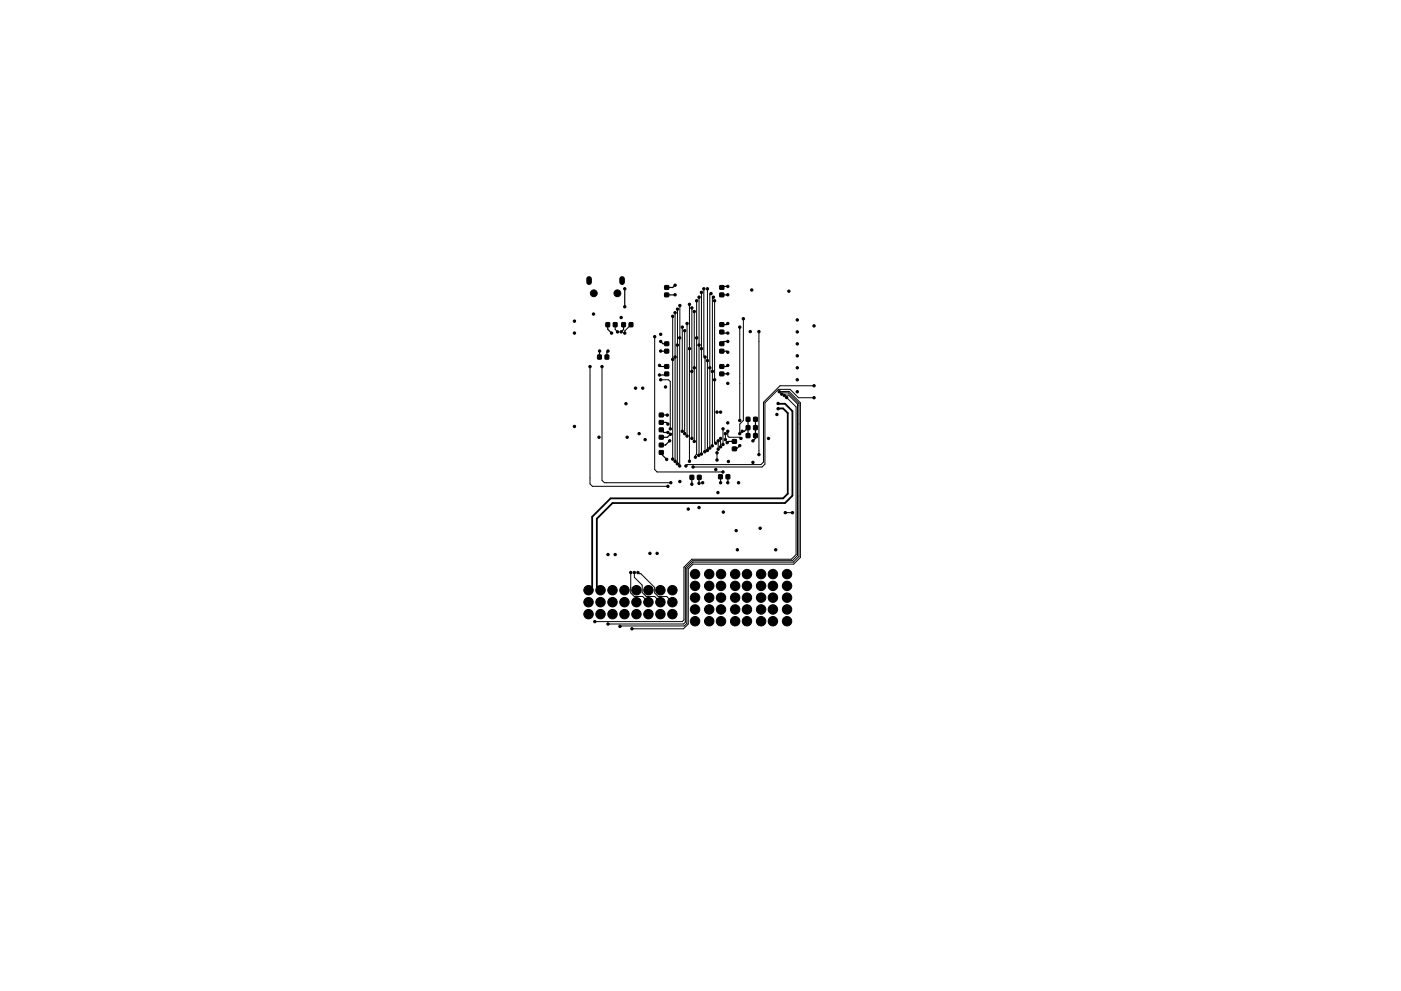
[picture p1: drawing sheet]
<svg xmlns="http://www.w3.org/2000/svg" width="297mm" height="210mm" viewBox="0 0 297 210" stroke-linecap="round" stroke-linejoin="round" font-family="sans-serif">
<g fill="#000" stroke="#000" stroke-width=".21">
<path d="M126.7 75.3l.8 .1v.8l-.8-.1zM128.3 75.3l.8 .1-.1 .8-.7-.1zM128.5 68.5h.7v.8h-.7zM130.1 68.5h.7v.8h-.8zM131.8 68.5h.8v.8h-.8zM133.4 68.5h.8l-.1 .8h-.7zM140.9 60.6h.8l.1 .7-.8 .1zM140.9 62.2h.8l.1 .7-.8 .1zM140.9 74.1h.8l.1 .8h-.8zM140.9 72.6l.8-.1 .1 .8h-.8zM140.9 79l.8-.1 .1 .8h-.8zM140.9 77.4h.8l.1 .7h-.8z"/>
<path d="M152.6 68.5h.8l.1 .7-.9 .1zM152.6 70.1h.8l.1 .7h-.9zM152.6 77.4h.8l.1 .7h-.9zM152.6 79l.8-.1 .1 .8h-.9zM152.6 62.2h.8l.1 .7-.9 .1zM152.6 60.6h.8l.1 .7-.9 .1zM152.6 72.6l.8-.1 .1 .8h-.9zM152.6 74.1h.8l.1 .8h-.9zM139.8 89.2h.8v.8h-.8zM139.8 87.7h.8v.7h-.8zM139.8 90.8h.8v.8h-.8zM139.8 92.4h.8v.7l-.8 .1z"/>
<path d="M139.8 94h.8v.8h-.8zM139.8 95.6h.8v.8h-.8zM155.3 93.3h.8v.7h-.8zM155.3 94.9l.8-.1v.8h-.8zM158.2 92h.8v.9l-.8-.1zM158.2 90.3h.8v.9l-.8-.1zM158.2 88.5l.8 .1v.8h-.8zM159.8 92h.8l-.1 .9-.7-.1zM159.8 90.3h.8l-.1 .9-.7-.1zM159.8 88.5l.8 .1-.1 .8h-.7zM146.3 100.9h.8l-.1 .8h-.7zM147.9 100.9h.7v.8h-.7z"/>
<path d="M152.4 100.7l.7 .1v.8l-.7-.1zM154 100.7l.7 .1v.8l-.8-.1z"/>
<circle cx="121.8" cy="68.1" r=".25"/>
<circle cx="121.8" cy="70.7" r=".25"/>
<circle cx="125.1" cy="77.8" r=".25"/>
<circle cx="125.8" cy="66.6" r=".25"/>
<circle cx="125.9" cy="62.2" r=".72"/>
<circle cx="127.1" cy="74.5" r=".25"/>
<circle cx="127.6" cy="77.8" r=".25"/>
<circle cx="128.9" cy="74.5" r=".25"/>
<circle cx="129.7" cy="70.7" r=".25"/>
<circle cx="130.9" cy="62.2" r=".72"/>
<circle cx="130.9" cy="70.4" r=".25"/>
<circle cx="131.7" cy="70.4" r=".25"/>
<circle cx="131.7" cy="67.4" r=".25"/>
<circle cx="132.5" cy="70.7" r=".25"/>
<circle cx="132.5" cy="65.1" r=".25"/>
<circle cx="132.5" cy="61.3" r=".25"/>
<circle cx="138.8" cy="71.4" r=".25"/>
<circle cx="139.8" cy="77.5" r=".25"/>
<circle cx="139.8" cy="79.6" r=".25"/>
<circle cx="140.1" cy="70.9" r=".25"/>
<circle cx="140.1" cy="74.5" r=".25"/>
<circle cx="140.1" cy="72.4" r=".25"/>
<circle cx="142.6" cy="67.1" r=".25"/>
<circle cx="142.6" cy="76.3" r=".25"/>
<circle cx="143.1" cy="66.4" r=".25"/>
<circle cx="143.1" cy="75.7" r=".25"/>
<circle cx="143.1" cy="62.5" r=".25"/>
<circle cx="143.1" cy="60.5" r=".25"/>
<circle cx="143.6" cy="73.2" r=".25"/>
<circle cx="143.6" cy="65.6" r=".25"/>
<circle cx="144.1" cy="71.7" r=".25"/>
<circle cx="144.1" cy="64.8" r=".25"/>
<circle cx="144.7" cy="69.4" r=".25"/>
<circle cx="145.2" cy="70.2" r=".25"/>
<circle cx="145.7" cy="68.6" r=".25"/>
<circle cx="146.2" cy="64.6" r=".25"/>
<circle cx="146.2" cy="74" r=".25"/>
<circle cx="146.7" cy="65.3" r=".25"/>
<circle cx="146.7" cy="78.8" r=".25"/>
<circle cx="147.2" cy="78" r=".25"/>
<circle cx="147.2" cy="66.1" r=".25"/>
<circle cx="147.7" cy="71.7" r=".25"/>
<circle cx="147.7" cy="63.8" r=".25"/>
<circle cx="148.2" cy="63" r=".25"/>
<circle cx="148.2" cy="73.2" r=".25"/>
<circle cx="148.7" cy="74" r=".25"/>
<circle cx="148.7" cy="62" r=".25"/>
<circle cx="149.2" cy="61.3" r=".25"/>
<circle cx="149.5" cy="75.7" r=".25"/>
<circle cx="150" cy="76.5" r=".25"/>
<circle cx="150" cy="61.3" r=".25"/>
<circle cx="150.5" cy="78" r=".25"/>
<circle cx="150.7" cy="62.3" r=".25"/>
<circle cx="151" cy="78.8" r=".25"/>
<circle cx="151.3" cy="63" r=".25"/>
<circle cx="151.5" cy="63.8" r=".25"/>
<circle cx="154.3" cy="62.5" r=".25"/>
<circle cx="154.3" cy="68.6" r=".25"/>
<circle cx="154.3" cy="72.4" r=".25"/>
<circle cx="154.3" cy="60.8" r=".25"/>
<circle cx="154.3" cy="79.3" r=".25"/>
<circle cx="154.3" cy="70.7" r=".25"/>
<circle cx="154.3" cy="74.7" r=".25"/>
<circle cx="154.3" cy="77.5" r=".25"/>
<circle cx="156.8" cy="69.4" r=".25"/>
<circle cx="157.6" cy="67.6" r=".25"/>
<circle cx="159.1" cy="70.4" r=".25"/>
<circle cx="159.4" cy="61.5" r=".25"/>
<circle cx="160.9" cy="70.4" r=".25"/>
<circle cx="167.3" cy="61.8" r=".25"/>
<circle cx="169" cy="78" r=".25"/>
<circle cx="169" cy="67.9" r=".25"/>
<circle cx="169" cy="70.4" r=".25"/>
<circle cx="169" cy="75.5" r=".25"/>
<circle cx="169" cy="73" r=".25"/>
<circle cx="172.6" cy="69.1" r=".25"/>
<circle cx="121.8" cy="90.5" r=".25"/>
<circle cx="127" cy="92.8" r=".25"/>
<circle cx="132.7" cy="85.7" r=".25"/>
<circle cx="133" cy="92.8" r=".25"/>
<circle cx="134.7" cy="82.4" r=".25"/>
<circle cx="135.5" cy="92" r=".25"/>
<circle cx="136.3" cy="82.4" r=".25"/>
<circle cx="136.8" cy="93.3" r=".25"/>
<circle cx="140.1" cy="80.6" r=".25"/>
<circle cx="141.1" cy="82.1" r=".25"/>
<circle cx="141.4" cy="97.5" r=".25"/>
<circle cx="141.5" cy="88.1" r=".25"/>
<circle cx="141.6" cy="91.8" r=".25"/>
<circle cx="141.6" cy="90" r=".25"/>
<circle cx="142" cy="93.5" r=".25"/>
<circle cx="142.1" cy="91" r=".25"/>
<circle cx="142.2" cy="92.1" r=".25"/>
<circle cx="142.6" cy="97.4" r=".25"/>
<circle cx="143.1" cy="97.9" r=".25"/>
<circle cx="143.6" cy="98.4" r=".25"/>
<circle cx="144.1" cy="98.9" r=".25"/>
<circle cx="144.7" cy="91.5" r=".25"/>
<circle cx="145.2" cy="92" r=".25"/>
<circle cx="145.4" cy="98.9" r=".25"/>
<circle cx="145.7" cy="92.5" r=".25"/>
<circle cx="146.2" cy="97.9" r=".25"/>
<circle cx="146.7" cy="93" r=".25"/>
<circle cx="146.9" cy="99.1" r=".25"/>
<circle cx="147.2" cy="93.7" r=".25"/>
<circle cx="147.4" cy="97" r=".25"/>
<circle cx="148.1" cy="96.6" r=".25"/>
<circle cx="148.7" cy="96.3" r=".25"/>
<circle cx="149.4" cy="95.8" r=".25"/>
<circle cx="150" cy="95.6" r=".25"/>
<circle cx="150.5" cy="95.1" r=".25"/>
<circle cx="151" cy="94.6" r=".25"/>
<circle cx="151.5" cy="80.6" r=".25"/>
<circle cx="151.8" cy="99.6" r=".25"/>
<circle cx="151.8" cy="94" r=".25"/>
<circle cx="152" cy="87.4" r=".25"/>
<circle cx="152" cy="97.6" r=".25"/>
<circle cx="152" cy="96.1" r=".25"/>
<circle cx="152.3" cy="95.3" r=".25"/>
<circle cx="152.3" cy="93.5" r=".25"/>
<circle cx="152.8" cy="94.8" r=".25"/>
<circle cx="152.8" cy="87.4" r=".25"/>
<circle cx="152.8" cy="93" r=".25"/>
<circle cx="153.3" cy="94.3" r=".25"/>
<circle cx="153.3" cy="91" r=".25"/>
<circle cx="153.8" cy="93.3" r=".25"/>
<circle cx="153.8" cy="92" r=".25"/>
<circle cx="154.2" cy="93.9" r=".25"/>
<circle cx="154.3" cy="89.7" r=".25"/>
<circle cx="154.3" cy="81.3" r=".25"/>
<circle cx="154.3" cy="91.5" r=".25"/>
<circle cx="154.4" cy="97.9" r=".25"/>
<circle cx="156.8" cy="89.2" r=".25"/>
<circle cx="156.8" cy="92" r=".25"/>
<circle cx="156.8" cy="94.5" r=".25"/>
<circle cx="157.1" cy="93" r=".25"/>
<circle cx="157.4" cy="91.5" r=".25"/>
<circle cx="159.6" cy="98.1" r=".25"/>
<circle cx="159.6" cy="93.5" r=".25"/>
<circle cx="160.9" cy="96.5" r=".25"/>
<circle cx="162.9" cy="93" r=".25"/>
<circle cx="164.7" cy="87.9" r=".25"/>
<circle cx="165" cy="86.7" r=".25"/>
<circle cx="165" cy="85.6" r=".25"/>
<circle cx="165.2" cy="83.1" r=".25"/>
<circle cx="165.7" cy="83.6" r=".25"/>
<circle cx="166.3" cy="83.9" r=".25"/>
<circle cx="166.8" cy="84.3" r=".25"/>
<circle cx="169" cy="80.6" r=".25"/>
<circle cx="169" cy="83.1" r=".25"/>
<circle cx="172.6" cy="84.4" r=".25"/>
<circle cx="172.6" cy="81.8" r=".25"/>
<circle cx="128.9" cy="117.7" r=".25"/>
<circle cx="130.4" cy="117.7" r=".25"/>
<circle cx="137.8" cy="117.4" r=".25"/>
<circle cx="139.3" cy="117.4" r=".25"/>
<circle cx="141.6" cy="103.2" r=".25"/>
<circle cx="142.2" cy="102.4" r=".25"/>
<circle cx="144.1" cy="102.2" r=".25"/>
<circle cx="145.9" cy="108" r=".25"/>
<circle cx="146.7" cy="102.7" r=".25"/>
<circle cx="148.2" cy="102.5" r=".25"/>
<circle cx="148.2" cy="107.7" r=".25"/>
<circle cx="149" cy="102.4" r=".25"/>
<circle cx="152.2" cy="104.5" r=".25"/>
<circle cx="152.8" cy="102.4" r=".25"/>
<circle cx="153.3" cy="100.1" r=".25"/>
<circle cx="153.4" cy="108.6" r=".25"/>
<circle cx="154.3" cy="102.4" r=".25"/>
<circle cx="156.1" cy="112.6" r=".25"/>
<circle cx="156.3" cy="116.6" r=".25"/>
<circle cx="156.6" cy="102.4" r=".25"/>
<circle cx="161.2" cy="112.1" r=".25"/>
<circle cx="164.5" cy="116.6" r=".25"/>
<circle cx="166.5" cy="108.8" r=".25"/>
<circle cx="168" cy="108.8" r=".25"/>
<circle cx="124.8" cy="130.3" r="1"/>
<circle cx="124.8" cy="127.8" r="1"/>
<circle cx="124.8" cy="125.2" r="1"/>
<circle cx="126.1" cy="131.9" r=".25"/>
<circle cx="127.3" cy="125.2" r="1"/>
<circle cx="127.3" cy="127.8" r="1"/>
<circle cx="127.3" cy="130.3" r="1"/>
<circle cx="128.9" cy="132.4" r=".25"/>
<circle cx="129.9" cy="125.2" r="1"/>
<circle cx="129.9" cy="127.8" r="1"/>
<circle cx="129.9" cy="130.3" r="1"/>
<circle cx="131.4" cy="132.9" r=".25"/>
<circle cx="132.4" cy="127.8" r="1"/>
<circle cx="132.4" cy="125.2" r="1"/>
<circle cx="132.4" cy="130.3" r="1"/>
<circle cx="133.7" cy="121.5" r=".25"/>
<circle cx="134" cy="133.4" r=".25"/>
<circle cx="134.5" cy="121.5" r=".25"/>
<circle cx="134.9" cy="127.8" r="1"/>
<circle cx="134.9" cy="125.2" r="1"/>
<circle cx="134.9" cy="130.3" r="1"/>
<circle cx="135.3" cy="121.5" r=".25"/>
<circle cx="137.5" cy="125.2" r="1"/>
<circle cx="137.5" cy="127.8" r="1"/>
<circle cx="137.5" cy="130.3" r="1"/>
<circle cx="140" cy="130.3" r="1"/>
<circle cx="140" cy="125.2" r="1"/>
<circle cx="140" cy="127.8" r="1"/>
<circle cx="142.6" cy="125.2" r="1"/>
<circle cx="142.6" cy="130.3" r="1"/>
<circle cx="142.6" cy="127.8" r="1"/>
<circle cx="147.4" cy="131.8" r="1"/>
<circle cx="147.4" cy="126.8" r="1"/>
<circle cx="147.4" cy="121.8" r="1"/>
<circle cx="147.4" cy="129.3" r="1"/>
<circle cx="147.4" cy="124.3" r="1"/>
<circle cx="150.4" cy="131.8" r="1"/>
<circle cx="150.4" cy="126.8" r="1"/>
<circle cx="150.4" cy="121.8" r="1"/>
<circle cx="150.4" cy="129.3" r="1"/>
<circle cx="150.4" cy="124.3" r="1"/>
<circle cx="152.9" cy="121.8" r="1"/>
<circle cx="152.9" cy="126.8" r="1"/>
<circle cx="152.9" cy="131.8" r="1"/>
<circle cx="152.9" cy="129.3" r="1"/>
<circle cx="152.9" cy="124.3" r="1"/>
<circle cx="155.9" cy="121.8" r="1"/>
<circle cx="155.9" cy="131.8" r="1"/>
<circle cx="155.9" cy="126.8" r="1"/>
<circle cx="155.9" cy="129.3" r="1"/>
<circle cx="155.9" cy="124.3" r="1"/>
<circle cx="158.4" cy="131.8" r="1"/>
<circle cx="158.4" cy="121.8" r="1"/>
<circle cx="158.4" cy="126.8" r="1"/>
<circle cx="158.4" cy="129.3" r="1"/>
<circle cx="158.4" cy="124.3" r="1"/>
<circle cx="161.4" cy="121.8" r="1"/>
<circle cx="161.4" cy="131.8" r="1"/>
<circle cx="161.4" cy="126.8" r="1"/>
<circle cx="161.4" cy="129.3" r="1"/>
<circle cx="161.4" cy="124.3" r="1"/>
<circle cx="163.9" cy="131.8" r="1"/>
<circle cx="163.9" cy="121.8" r="1"/>
<circle cx="163.9" cy="126.8" r="1"/>
<circle cx="163.9" cy="129.3" r="1"/>
<circle cx="163.9" cy="124.3" r="1"/>
<circle cx="166.9" cy="126.8" r="1"/>
<circle cx="166.9" cy="131.8" r="1"/>
<circle cx="166.9" cy="121.8" r="1"/>
<circle cx="166.9" cy="129.3" r="1"/>
<circle cx="166.9" cy="124.3" r="1"/>
</g>
<path d="M124.9 59.2v.7M131.9 59.2v.7" fill="none" stroke="#000" stroke-width="1.2"/>
<g fill="none" stroke="#000" stroke-width=".25">
<path d="M127.1 74.5v1.2M128.9 68.9v1l.8 .8M128.9 74.5l-.2 .2v1M132.2 68.9v1l-.5 .5M132.5 61.3v3.8M139.8 77.5l.3 .3h1.3M140.1 74.5h1.3M140.1 72.4l.5 .5h.8M141.4 79.3l-.3 .3h-1.3M141.4 62.6h1.7M143.1 60.5l-.5 .5h-1.2M143.1 62.5v.1"/>
<path d="M153 74.5h1.1l.2 .2M153 62.6h1.3M153 70.4l.3 .3h1M154.3 62.5v.1M154.3 68.6l-.2 .3h-1.1M154.3 72.4h-.8l-.5 .5M154.3 77.5l-.2 .3h-1.1M154.3 60.8h-1l-.3 .2M154.3 79.3h-1.3M140.2 91.2l.6 .6h.8M140.2 88l1.3 .1M140.2 96v.3l1.2 1.2"/>
<path d="M140.2 89.6h1l.4 .4M142 93.5l-.9 .9h-.9M142.2 92.1l-.7 .7h-1.3M155.8 93.8l-.1-.1h-1.3l-.2 .2M156.8 94.5l-.6 .7h-.5M158.6 89v3.4M158.6 90.7l-.8 .8h-.4M160.2 89v4l-.6 .5M146.7 101.3v1.4M148.3 101.3l-.1 1.2M154.3 101.1v1.3"/>
</g>
<path d="M165 86.7h1l1 .9v17.2l-1 .9h-36.5l-3.9 3.9v14.8l-.8 .8M165 85.6l1.4 .1 1.6 1.5v18l-1.6 1.5h-36.5l-3.4 3.4v14.3l.8 .8" fill="none" stroke="#000" stroke-width=".38"/>
<g fill="none" stroke="#000" stroke-width=".21">
<path d="M125.1 77.8v24.9l.5 .5h16M127.6 77.8v24.1l.5 .5h14.1M130.4 68.9v1l.5 .5M133.8 68.9l-1.3 1.3v.5M138.8 71.4v28.2l.5 .5h14M142.6 67.1v30.3M143.1 66.4v31.5M143.6 65.6v32.8M144.1 64.8v34.1M144.1 71.6v.1M144.7 69.4v22.1M145.2 70.2v21.8"/>
<path d="M145.7 68.6v23.9M146.2 64.6v33.3M146.7 65.3v27.7M147.2 66.1v27.6M147.7 63.8v32.6l-.3 .2v.4M148.2 63l-.1 33.6M148.7 62v34.3M149.2 61.3v14.2l.3 .2-.1 20.1M150 61.3v34.3M150.7 62.3l-.2 .2v32.6M151.3 63l-.3 .3v31.3M151.5 63.8v30l.3 .2"/>
<path d="M156.8 69.4v19.8M157.6 67.6v21.6l-.8 .8v2M160.9 70.4v26.1M140.1 80.6h1.6l.4 .4v10M145.7 98.6h.1M152 96.1v1.5M152.3 93.5v1.8M152.8 93v1.8M153.3 91v3.3M153.8 92v1.3M154.3 91.5v1l.3 .3h2.2l.3 .2M165.2 83.1h2.1l2.4 2.4v32.8l-1.4 1.4h-21.4l-1 1v11.7l-1 1h-10.9"/>
<path d="M165.7 83.6l.3-.2h1.2l2.2 2.2v32.5l-1.1 1.2h-21.4l-1.3 1.3v11.7l-.5 .5-13.7 .1M166.3 83.9l.9-.1 1.9 1.9v32.2l-1.1 1.1h-21.2l-1.5 1.5v11.5l-.4 .4h-16M166.8 84.3l2 2v31.4l-1 1h-21.1l-1.7 1.6v11.2l-.3 .4h-18.6M172.6 81.8h-7.2l-3.5 3.5v12.7l-.6 .6h-15.6l-.3 .3M172.6 84.4h-3.3l-1.8-1.8h-2.5l-2.8 2.9v13l-.6 .6h-14.7M152.8 101.1v1.3M166.5 108.8h1.5M133.7 121.5v4.3l.8 .7h1.8l1.2 1.3M133.7 124.6h.1M134.5 121.5v1l1.7 1.6v1.6l.8 .8h1.8l1.2 1.3M135.3 121.5l.2 .2h.4l2.9 2.9v1.2l.7 .7h1.8l1.3 1.3"/>
</g>
</svg>
